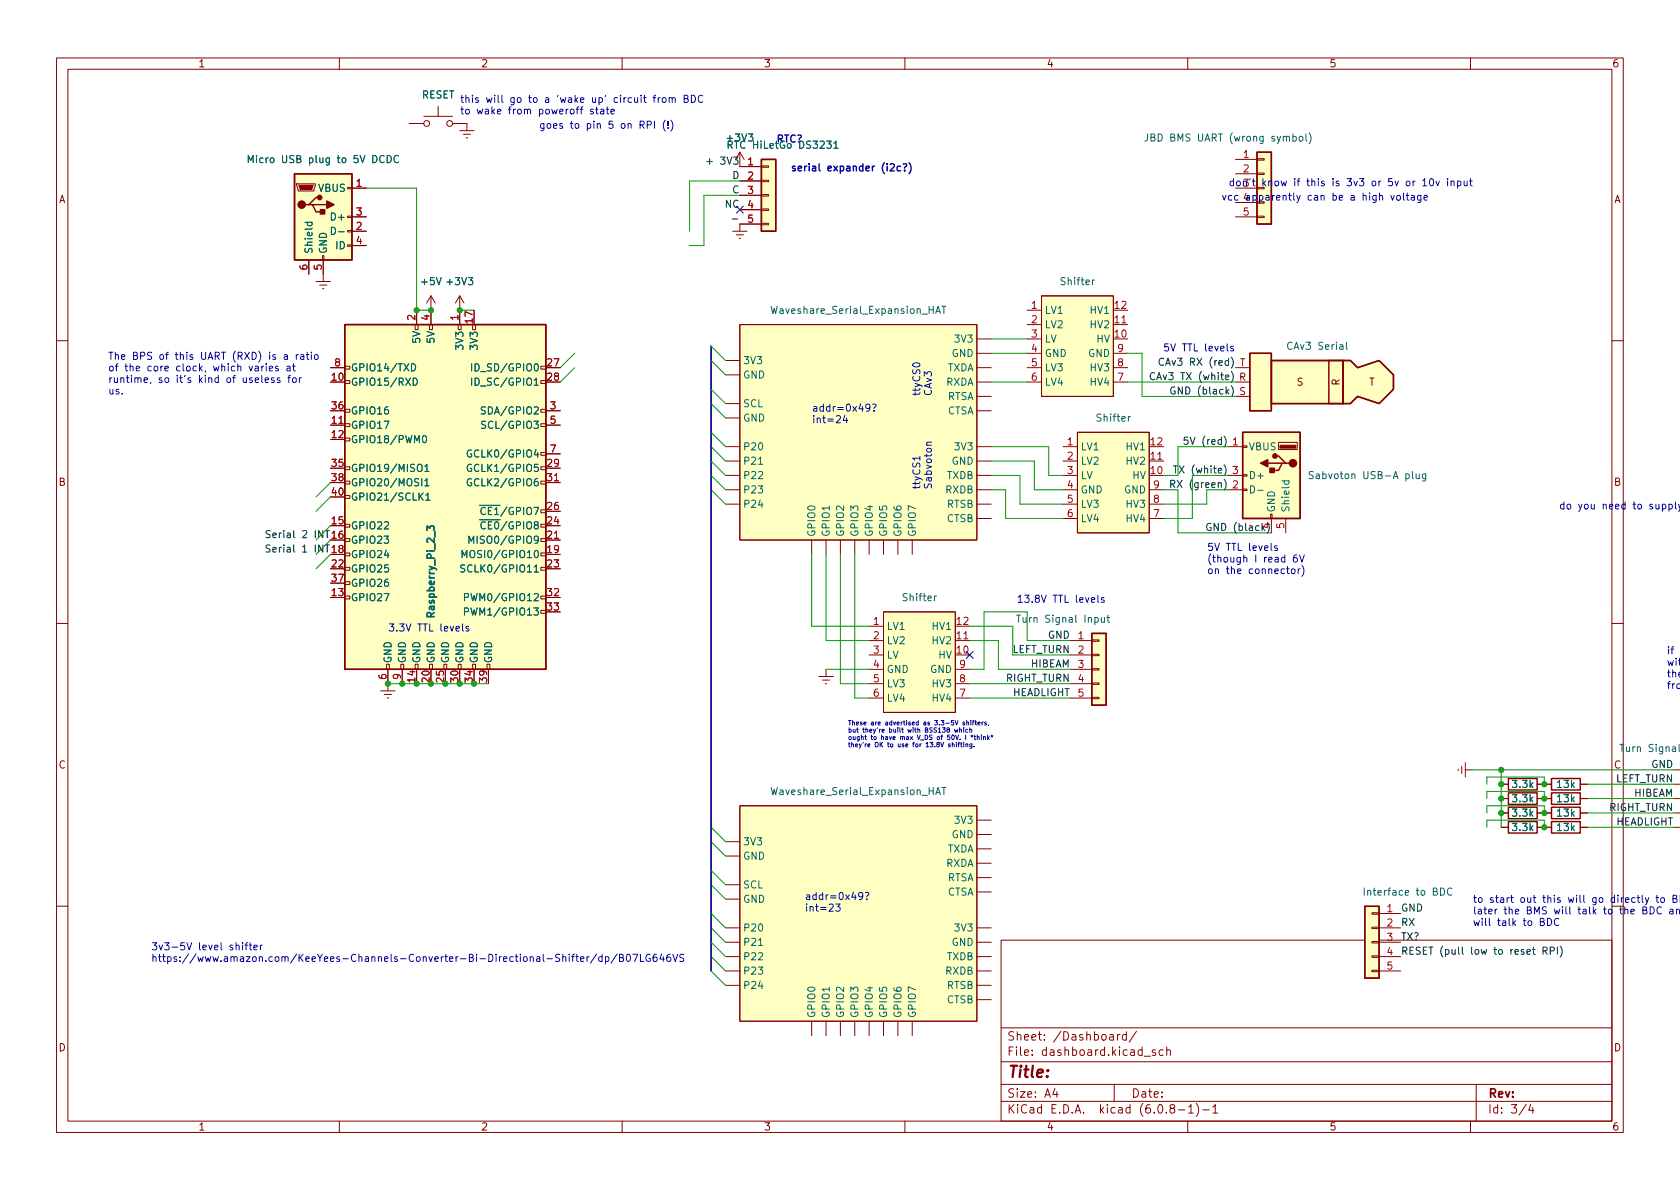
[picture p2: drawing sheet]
<svg xmlns="http://www.w3.org/2000/svg" width="297mm" height="210mm" viewBox="0 0 297 210" stroke-linecap="round" stroke-linejoin="round" font-family="sans-serif">
<defs><g id="words">
<text font-size="2.8" fill="#840000" x="178" y="190.6">Title:</text>
<g font-size="2.1" fill="#840000">
<text x="178" y="184">Sheet: /Dashboard/</text>
<text x="178" y="186.7">File: dashboard.kicad_sch</text>
<text x="178" y="196.9">KiCad E.D.A. kicad (6.0.8-1)-1</text>
<text x="178" y="194.1">Size: A4</text>
<text x="200" y="194.1">Date:</text>
<text x="263" y="194.1">Rev:</text>
<text x="263" y="196.9">Id: 3/4</text>
</g>
<g font-size="1.8" fill="#840000">
<text x="35" y="11.9">1</text>
<text x="85" y="11.9">2</text>
<text x="135" y="11.9">3</text>
<text x="185" y="11.9">4</text>
<text x="235" y="11.9">5</text>
<text x="285" y="11.9">6</text>
<text x="10.3" y="35.9">A</text>
<text x="285.3" y="35.9">A</text>
<text x="229.3" y="68.2">S</text>
<text x="236.9" y="68.2" transform="rotate(-90 236.9 68.2)">R</text>
<text x="242" y="68.2">T</text>
<text x="10.3" y="85.9">B</text>
<text x="285.3" y="85.9">B</text>
<text x="10.3" y="135.9">C</text>
<text x="285.3" y="135.9">C</text>
<text x="10.3" y="185.9">D</text>
<text x="285.3" y="185.9">D</text>
<text x="35" y="199.9">1</text>
<text x="85" y="199.9">2</text>
<text x="135" y="199.9">3</text>
<text x="185" y="199.9">4</text>
<text x="235" y="199.9">5</text>
<text x="285" y="199.9">6</text>
</g>
<g font-size="1.8" fill="#006464">
<text x="74.5" y="17.4">RESET</text>
<text x="45.4" y="28.8">Micro USB plug to 5V DCDC</text>
<text x="128.7" y="25">+3V3</text>
<text x="129.5" y="26.3">RTC HiLetGo DS3231</text>
<text x="137.2" y="25.2">RTC?</text>
<text x="203.7" y="25">JBD BMS UART (wrong symbol)</text>
<text x="56.3" y="33.9">VBUS</text>
<text x="58.9" y="39">D+</text>
<text x="59.3" y="41.5">D-</text>
<text x="55.2" y="45" transform="rotate(-90 55.2 45)">Shield</text>
<text x="57.8" y="45" transform="rotate(-90 57.8 45)">GND</text>
<text x="59.4" y="44.1">ID</text>
<text x="74.6" y="50.4">+5V</text>
<text x="79.2" y="50.4">+3V3</text>
<text x="187.7" y="50.4">Shifter</text>
<text x="136.9" y="55.5">Waveshare_Serial_Expansion_HAT</text>
<text x="184.7" y="55.5">LV1</text>
<text x="184.7" y="58">LV2</text>
<text x="192.9" y="58">HV2</text>
<text x="192.9" y="55.5">HV1</text>
<text x="62" y="65.7">GPIO14/TXD</text>
<text x="74.3" y="60.6" transform="rotate(-90 74.3 60.6)">5V</text>
<text x="76.8" y="60.6" transform="rotate(-90 76.8 60.6)">5V</text>
<text x="81.9" y="61.6" transform="rotate(-90 81.9 61.6)">3V3</text>
<text x="84.4" y="65.7">ID_SD/GPIO0</text>
<text x="84.5" y="61.6" transform="rotate(-90 84.5 61.6)">3V3</text>
<text x="131.3" y="64.4">3V3</text>
<text x="167.4" y="65.7">TXDA</text>
<text x="168.3" y="63.1">GND</text>
<text x="169.1" y="60.6">3V3</text>
<text x="184.7" y="60.6">LV</text>
<text x="184.7" y="63.1">GND</text>
<text x="184.7" y="65.7">LV3</text>
<text x="192.4" y="63.1">GND</text>
<text x="192.9" y="65.7">HV3</text>
<text x="193.9" y="60.6">HV</text>
<text x="228" y="61.8">CAv3 Serial</text>
<text x="62" y="68.2">GPIO15/RXD</text>
<text x="84.4" y="68.2">ID_SC/GPIO1</text>
<text x="131.3" y="66.9">GND</text>
<text x="167.2" y="68.2">RXDA</text>
<text x="167.4" y="70.7">RTSA</text>
<text x="184.7" y="68.2">LV4</text>
<text x="192.9" y="68.2">HV4</text>
<text x="62" y="75.8">GPIO17</text>
<text x="62" y="73.3">GPIO16</text>
<text x="85.9" y="73.3">SDA/GPIO2</text>
<text x="86.1" y="75.8">SCL/GPIO3</text>
<text x="131.3" y="74.5">GND</text>
<text x="131.3" y="72">SCL</text>
<text x="167.4" y="73.3">CTSA</text>
<text x="194" y="74.5">Shifter</text>
<text x="62" y="78.4">GPIO18/PWM0</text>
<text x="62" y="83.4">GPIO19/MISO1</text>
<text x="83.6" y="83.4">GCLK1/GPIO5</text>
<text x="83.6" y="80.9">GCLK0/GPIO4</text>
<text x="131.3" y="79.6">P20</text>
<text x="131.3" y="82.2">P21</text>
<text x="168.3" y="82.2">GND</text>
<text x="169.1" y="79.6">3V3</text>
<text x="191" y="79.6">LV1</text>
<text x="191" y="82.2">LV2</text>
<text x="199.3" y="82.2">HV2</text>
<text x="199.3" y="79.6">HV1</text>
<text x="220.7" y="79.6">VBUS</text>
<text x="62" y="86">GPIO20/MOSI1</text>
<text x="62" y="88.5">GPIO21/SCLK1</text>
<text x="83.6" y="86">GCLK2/GPIO6</text>
<text x="131.3" y="84.7">P22</text>
<text x="131.3" y="87.2">P23</text>
<text x="131.3" y="89.8">P24</text>
<text x="167.2" y="87.2">RXDB</text>
<text x="167.4" y="89.8">RTSB</text>
<text x="167.4" y="84.7">TXDB</text>
<text x="191" y="84.7">LV</text>
<text x="191" y="87.2">GND</text>
<text x="191" y="89.8">LV3</text>
<text x="198.8" y="87.2">GND</text>
<text x="199.3" y="89.8">HV3</text>
<text x="200.2" y="84.7">HV</text>
<text x="220.7" y="84.7">D+</text>
<text x="232.6" y="84.7">Sabvoton USB-A plug</text>
<text x="62" y="93.6">GPIO22</text>
<text x="84.8" y="93.6">~{CE0}/GPIO8</text>
<text x="84.8" y="91.1">~{CE1}/GPIO7</text>
<text x="144.1" y="95" transform="rotate(-90 144.1 95)">GPIO0</text>
<text x="146.7" y="95" transform="rotate(-90 146.7 95)">GPIO1</text>
<text x="149.2" y="95" transform="rotate(-90 149.2 95)">GPIO2</text>
<text x="151.8" y="95" transform="rotate(-90 151.8 95)">GPIO3</text>
<text x="154.3" y="95" transform="rotate(-90 154.3 95)">GPIO4</text>
<text x="156.8" y="95" transform="rotate(-90 156.8 95)">GPIO5</text>
<text x="159.4" y="95" transform="rotate(-90 159.4 95)">GPIO6</text>
<text x="161.9" y="95" transform="rotate(-90 161.9 95)">GPIO7</text>
<text x="167.4" y="92.3">CTSB</text>
<text x="191" y="92.3">LV4</text>
<text x="199.3" y="92.3">HV4</text>
<text x="225.4" y="90.7" transform="rotate(-90 225.4 90.7)">GND</text>
<text x="228" y="90.7" transform="rotate(-90 228 90.7)">Shield</text>
<text x="62" y="96.1">GPIO23</text>
<text x="62" y="98.7">GPIO24</text>
<text x="62" y="101.2">GPIO25</text>
<text x="82.8" y="101.2">SCLK0/GPIO11</text>
<text x="83.1" y="98.7">MOSI0/GPIO10</text>
<text x="84.1" y="96.1">MISO0/GPIO9</text>
<text x="62" y="106.3">GPIO27</text>
<text x="62" y="103.8">GPIO26</text>
<text x="83.3" y="106.3">PWM0/GPIO12</text>
<text x="159.8" y="106.3">Shifter</text>
<text x="76.8" y="108.7" transform="rotate(-90 76.8 108.7)">Raspberry_Pi_2_3</text>
<text x="83.3" y="108.8">PWM1/GPIO13</text>
<text x="156.7" y="111.4">LV1</text>
<text x="156.7" y="113.9">LV2</text>
<text x="165" y="113.9">HV2</text>
<text x="165" y="111.4">HV1</text>
<text x="180.7" y="110.1">Turn Signal Input</text>
<text x="69.2" y="117.3" transform="rotate(-90 69.2 117.3)">GND</text>
<text x="71.8" y="117.3" transform="rotate(-90 71.8 117.3)">GND</text>
<text x="74.3" y="117.3" transform="rotate(-90 74.3 117.3)">GND</text>
<text x="76.8" y="117.3" transform="rotate(-90 76.8 117.3)">GND</text>
<text x="79.4" y="117.3" transform="rotate(-90 79.4 117.3)">GND</text>
<text x="81.9" y="117.3" transform="rotate(-90 81.9 117.3)">GND</text>
<text x="84.5" y="117.3" transform="rotate(-90 84.5 117.3)">GND</text>
<text x="87" y="117.3" transform="rotate(-90 87 117.3)">GND</text>
<text x="156.7" y="116.5">LV</text>
<text x="156.7" y="119">GND</text>
<text x="164.5" y="119">GND</text>
<text x="165.9" y="116.5">HV</text>
<text x="156.7" y="121.5">LV3</text>
<text x="156.7" y="124.1">LV4</text>
<text x="165" y="124.1">HV4</text>
<text x="165" y="121.5">HV3</text>
<text x="287.4" y="133">Turn Signal In</text>
<text x="136.9" y="140.6">Waveshare_Serial_Expansion_HAT</text>
<text x="267.5" y="139.3">3.3k</text>
<text x="267.5" y="141.9">3.3k</text>
<text x="275.4" y="141.9">13k</text>
<text x="275.4" y="139.3">13k</text>
<text x="131.3" y="149.5">3V3</text>
<text x="168.3" y="148.2">GND</text>
<text x="169.1" y="145.7">3V3</text>
<text x="267.5" y="144.4">3.3k</text>
<text x="267.5" y="146.9">3.3k</text>
<text x="275.4" y="144.4">13k</text>
<text x="275.4" y="146.9">13k</text>
<text x="131.3" y="152">GND</text>
<text x="167.2" y="153.3">RXDA</text>
<text x="167.4" y="155.8">RTSA</text>
<text x="167.4" y="150.7">TXDA</text>
<text x="131.3" y="159.6">GND</text>
<text x="131.3" y="157.1">SCL</text>
<text x="167.4" y="158.4">CTSA</text>
<text x="242" y="158.4">Interface to BDC</text>
<text x="131.3" y="164.7">P20</text>
<text x="131.3" y="167.3">P21</text>
<text x="168.3" y="167.3">GND</text>
<text x="169.1" y="164.7">3V3</text>
<text x="131.3" y="169.8">P22</text>
<text x="131.3" y="172.3">P23</text>
<text x="167.2" y="172.3">RXDB</text>
<text x="167.4" y="169.8">TXDB</text>
<text x="131.3" y="174.9">P24</text>
<text x="167.4" y="177.4">CTSB</text>
<text x="167.4" y="174.9">RTSB</text>
<text x="144.1" y="180.1" transform="rotate(-90 144.1 180.1)">GPIO0</text>
<text x="146.7" y="180.1" transform="rotate(-90 146.7 180.1)">GPIO1</text>
<text x="149.2" y="180.1" transform="rotate(-90 149.2 180.1)">GPIO2</text>
<text x="151.8" y="180.1" transform="rotate(-90 151.8 180.1)">GPIO3</text>
<text x="154.3" y="180.1" transform="rotate(-90 154.3 180.1)">GPIO4</text>
<text x="156.8" y="180.1" transform="rotate(-90 156.8 180.1)">GPIO5</text>
<text x="159.4" y="180.1" transform="rotate(-90 159.4 180.1)">GPIO6</text>
<text x="161.9" y="180.1" transform="rotate(-90 161.9 180.1)">GPIO7</text>
</g>
<g font-size="1.8" fill="#0000c2">
<text x="81.3" y="18.2">this will go to a 'wake up' circuit from BDC</text>
<text x="81.3" y="20.2">to wake from poweroff state</text>
<text x="95.2" y="22.8">goes to pin 5 on RPI (!)</text>
<text x="139.7" y="30.3">serial expander (i2c?)</text>
<text x="215.9" y="35.5">vcc apparently can be a high voltage</text>
<text x="217.2" y="32.9">don't know if this is 3v3 or 5v or 10v input</text>
<text x="219.9" y="33">3</text>
<text x="219.9" y="35.6">4</text>
<text x="19" y="63.6">The BPS of this UART (RXD) is a ratio</text>
<text x="19" y="65.7">of the core clock, which varies at</text>
<text x="207.1" y="62.1">5V TTL levels</text>
<text x="19" y="67.7">runtime, so it's kind of useless for</text>
<text x="19" y="69.7">us.</text>
<text x="162.7" y="70.1" transform="rotate(-90 162.7 70.1)">ttyCS0</text>
<text x="164.8" y="70.1" transform="rotate(-90 164.8 70.1)">CAv3</text>
<text x="143.5" y="72.8">addr=0x49?</text>
<text x="143.5" y="74.8">int=24</text>
<text x="162.7" y="86.6" transform="rotate(-90 162.7 86.6)">ttyCS1</text>
<text x="164.8" y="86.6" transform="rotate(-90 164.8 86.6)">Sabvoton</text>
<text x="275.6" y="90.1">do you need to supply a volta</text>
<text x="213.4" y="97.4">5V TTL levels</text>
<text x="213.4" y="99.5">(though I read 6V</text>
<text x="213.4" y="101.5">on the connector)</text>
<text x="181.8" y="106.6">13.8V TTL levels</text>
<text x="68.6" y="111.7">3.3V TTL levels</text>
<text x="294.6" y="115.7">if you</text>
<text x="294.6" y="117.7">witho</text>
<text x="294.6" y="119.8">the r</text>
<text x="294.6" y="121.8">from</text>
<text x="142.2" y="159.1">addr=0x49?</text>
<text x="142.2" y="161.2">int=23</text>
<text x="260.3" y="159.6">to start out this will go directly to BMS</text>
<text x="260.3" y="161.7">later the BMS will talk to the BDC and RPi</text>
<text x="260.3" y="163.7">will talk to BDC</text>
<text x="26.7" y="168">3v3-5V level shifter</text>
<text x="26.7" y="170.1">https://www.amazon.com/KeeYees-Channels-Converter-Bi-Directional-Shifter/dp/B07LG646VS</text>
</g>
<g font-size="1.8" fill="#0f0f0f">
<text x="126.1" y="29.1">+ 3V3</text>
<text x="129.5" y="34.2">C</text>
<text x="129.5" y="31.6">D</text>
<text x="128.3" y="36.7">NC</text>
<text x="206.5" y="64.7">CAv3 RX (red) T</text>
<text x="205" y="67.2">CAv3 TX (white) R</text>
<text x="208.3" y="69.7">GND (black) S</text>
<text x="208.7" y="83.7">TX (white) 3</text>
<text x="210.6" y="78.6">5V (red) 1</text>
<text x="208.2" y="86.3">RX (green) 2</text>
<text x="48.8" y="95.1">Serial 2 INT 16</text>
<text x="214.7" y="93.9">GND (black)</text>
<text x="224.5" y="93.5" transform="rotate(-90 224.5 93.5)">4</text>
<text x="48.8" y="97.7">Serial 1 INT 18</text>
<text x="185.3" y="112.9">GND</text>
<text x="178.9" y="115.5">LEFT_TURN</text>
<text x="182.3" y="118">HIBEAM</text>
<text x="177.8" y="120.5">RIGHT_TURN</text>
<text x="178.9" y="123.1">HEADLIGHT</text>
<text x="292" y="135.8">GND</text>
<text x="284.5" y="143.4">RIGHT_TURN</text>
<text x="285.6" y="138.3">LEFT_TURN</text>
<text x="288.9" y="140.9">HIBEAM</text>
<text x="285.6" y="145.9">HEADLIGHT</text>
<text x="247.6" y="161.2">GND</text>
<text x="247.6" y="163.7">RX</text>
<text x="247.6" y="166.3">TX?</text>
<text x="247.6" y="168.8">RESET (pull low to reset RPI)</text>
</g>
<g font-size="1.8" fill="#a90000">
<text x="132.2" y="29.2">1</text>
<text x="219.9" y="27.9">1</text>
<text x="63" y="33">1</text>
<text x="132.2" y="31.7">2</text>
<text x="132.2" y="34.3">3</text>
<text x="219.9" y="30.5">2</text>
<text x="63" y="40.6">2</text>
<text x="63" y="38.1">3</text>
<text x="132.2" y="36.8">4</text>
<text x="132.2" y="39.4">5</text>
<text x="219.9" y="38.1">5</text>
<text x="54.4" y="47.7" transform="rotate(-90 54.4 47.7)">6</text>
<text x="56.9" y="47.7" transform="rotate(-90 56.9 47.7)">5</text>
<text x="63" y="43.2">4</text>
<text x="73.4" y="56.6" transform="rotate(-90 73.4 56.6)">2</text>
<text x="75.9" y="56.6" transform="rotate(-90 75.9 56.6)">4</text>
<text x="81" y="56.6" transform="rotate(-90 81 56.6)">1</text>
<text x="83.6" y="57.1" transform="rotate(-90 83.6 57.1)">17</text>
<text x="182.4" y="54.6">1</text>
<text x="182.4" y="57.1">2</text>
<text x="182.4" y="59.7">3</text>
<text x="197.1" y="59.7">10</text>
<text x="197.1" y="57.1">11</text>
<text x="197.1" y="54.6">12</text>
<text x="59.2" y="64.8">8</text>
<text x="96.8" y="64.8">27</text>
<text x="182.4" y="62.2">4</text>
<text x="182.4" y="64.8">5</text>
<text x="197.6" y="64.8">8</text>
<text x="197.6" y="62.2">9</text>
<text x="58.7" y="67.3">10</text>
<text x="96.8" y="67.3">28</text>
<text x="182.4" y="67.3">6</text>
<text x="197.6" y="67.3">7</text>
<text x="58.7" y="74.9">11</text>
<text x="58.7" y="77.5">12</text>
<text x="58.7" y="72.4">36</text>
<text x="97.3" y="72.4">3</text>
<text x="97.3" y="74.9">5</text>
<text x="58.7" y="82.5">35</text>
<text x="96.8" y="82.5">29</text>
<text x="97.3" y="80">7</text>
<text x="188.7" y="78.7">1</text>
<text x="188.7" y="81.3">2</text>
<text x="188.7" y="83.8">3</text>
<text x="203.5" y="83.8">10</text>
<text x="203.5" y="81.3">11</text>
<text x="203.5" y="78.7">12</text>
<text x="58.7" y="85.1">38</text>
<text x="58.7" y="87.6">40</text>
<text x="96.8" y="85.1">31</text>
<text x="188.7" y="86.4">4</text>
<text x="188.7" y="88.9">5</text>
<text x="204" y="88.9">8</text>
<text x="204" y="86.4">9</text>
<text x="58.7" y="92.7">15</text>
<text x="58.7" y="95.2">16</text>
<text x="96.8" y="95.2">21</text>
<text x="96.8" y="92.7">24</text>
<text x="96.8" y="90.2">26</text>
<text x="188.7" y="91.4">6</text>
<text x="204" y="91.4">7</text>
<text x="227.1" y="93.5" transform="rotate(-90 227.1 93.5)">5</text>
<text x="58.7" y="100.3">22</text>
<text x="58.7" y="97.8">18</text>
<text x="96.8" y="97.8">19</text>
<text x="96.8" y="100.3">23</text>
<text x="58.7" y="105.4">13</text>
<text x="58.7" y="102.9">37</text>
<text x="96.8" y="105.4">32</text>
<text x="96.8" y="107.9">33</text>
<text x="154.4" y="110.5">1</text>
<text x="154.4" y="113">2</text>
<text x="169.2" y="113">11</text>
<text x="169.2" y="110.5">12</text>
<text x="190.6" y="113">1</text>
<text x="154.4" y="115.6">3</text>
<text x="154.4" y="118.1">4</text>
<text x="169.2" y="115.6">10</text>
<text x="169.7" y="118.1">9</text>
<text x="190.6" y="115.6">2</text>
<text x="190.6" y="118.1">3</text>
<text x="68.3" y="120.1" transform="rotate(-90 68.3 120.1)">6</text>
<text x="70.9" y="120.1" transform="rotate(-90 70.9 120.1)">9</text>
<text x="73.4" y="120.6" transform="rotate(-90 73.4 120.6)">14</text>
<text x="75.9" y="120.6" transform="rotate(-90 75.9 120.6)">20</text>
<text x="78.5" y="120.6" transform="rotate(-90 78.5 120.6)">25</text>
<text x="81" y="120.6" transform="rotate(-90 81 120.6)">30</text>
<text x="83.6" y="120.6" transform="rotate(-90 83.6 120.6)">34</text>
<text x="86.1" y="120.6" transform="rotate(-90 86.1 120.6)">39</text>
<text x="154.4" y="120.6">5</text>
<text x="154.4" y="123.2">6</text>
<text x="169.7" y="123.2">7</text>
<text x="169.7" y="120.6">8</text>
<text x="190.6" y="120.6">4</text>
<text x="190.6" y="123.2">5</text>
<text x="245.3" y="161.3">1</text>
<text x="245.3" y="163.8">2</text>
<text x="245.3" y="166.4">3</text>
<text x="245.3" y="168.9">4</text>
<text x="245.3" y="171.4">5</text>
</g>
<g font-size="1.1" fill="#0000c2">
<text x="149.9" y="128.2">These are advertised as 3.3-5V shifters,</text>
<text x="149.9" y="129.5">but they're built with BSS138 which</text>
<text x="149.9" y="130.8">ought to have max V_DS of 50V. I *think*</text>
<text x="149.9" y="132.1">they're OK to use for 13.8V shifting.</text>
</g>
</g></defs>
<g fill="none" stroke="#840000" stroke-width=".18">
<path d="M10 10.2h277v190.1h-277zM12 12.2h273v186.1h-273zM60 10.2v2M77.5 18.8v1.8M110 10.2v2M160 10.2v2M210 10.2v2M260 10.2v2M52.5 32.5h3.3v.3l-.3 1h-2.8zM61.5 38.2h.7v.3h-.7zM61.5 33.1h.7v.3h-.7zM62.2 33.3h2.6"/>
<path d="M62.2 38.3h2.6M72.4 21.8h2.5M74.9 20.6h5.1M80 21.8h2.5v1.3M81.3 23.1h2.5M81.9 23.7h1.3M82.4 24.4h.3M130.8 26.9v2.6h3.8M130.8 32h3.8M130.8 34.5h3.8M130.8 37.1h3.8M130.8 26.9l-.8 1.3"/>
<path d="M130.8 26.9l.8 1.3M134.6 39.5h1.3v.2h-1.3zM134.6 37h1.3v.2h-1.3zM134.6 34.4h1.3v.3h-1.3zM134.6 31.9h1.3v.2h-1.3zM134.6 29.3h1.3v.3h-1.3zM134.6 39.6h-3.8v1.3M218.4 33.3h3.8M218.4 38.3h3.8M218.4 28.2h3.8M218.4 30.7h3.8M218.4 35.8h3.8"/>
<path d="M222.2 38.2h1.3v.3h-1.3zM222.2 30.6h1.3v.3h-1.3zM222.2 28.1h1.3v.2h-1.3zM54.6 46v2.5M55.9 49.8h2.5M56.5 50.4h1.3M57 45.2h.3v.8h-.3zM57 51h.3M57.1 46v3.8M61.5 43.3h.7v.3h-.7zM61.5 40.8h.7v.2h-.7zM62.2 40.9h2.6"/>
<path d="M62.2 43.4h2.6M73.4 57.4h.5v.9h-.5zM73.7 54.9v2.5M75.9 57.4h.6v.9h-.6zM76.2 52.3l-.8 1.3M76.2 52.3v5.1M76.2 52.3l.8 1.3M81 57.4h.5v.9h-.5zM81.3 52.3l-.8 1.3M81.3 52.3v5.1M81.3 52.3l.7 1.3M83.6 57.4h.5v.9h-.5z"/>
<path d="M129.5 40.9h2.6M130.2 41.5h1.2M130.7 42.2h.2M130.8 57.4h41.9v38.1h-41.9zM172.7 59.9h2.6M181.6 59.9h2.5M181.6 54.9h2.5M181.6 57.4h2.5M184.1 52.3h12.7v17.8h-12.7zM196.8 57.4h2.6M10 60.2h2M58.4 65h2.6"/>
<path d="M58.4 75.2h2.6M61 77.5h.8v.5h-.8zM61 74.9h.8v.5h-.8zM61 72.4h.8v.5h-.8zM61 67.3h.8v.5h-.8zM61 64.8h.8v.5h-.8zM95.6 74.9h.9v.5h-.9zM95.6 72.4h.9v.5h-.9zM95.6 67.3h.9v.5h-.9zM95.6 64.8h.9v.5h-.9zM96.5 72.6h2.6M96.5 75.2h2.6"/>
<path d="M128.3 63.7h2.5M128.3 79h2.5M128.3 73.9h2.5M128.3 66.3h2.5M128.3 71.4h2.5M172.7 79h2.6M172.7 72.6h2.6M172.7 62.5h2.6M172.7 70.1h2.6M172.7 67.6h2.6M172.7 65h2.6M181.6 62.5h2.5"/>
<path d="M181.6 67.6h2.5M181.6 65h2.5M188 79h2.5M190.5 76.4h12.7v17.8h-12.7zM196.8 62.5h2.6M196.8 67.6h2.6M196.8 65h2.6M217.2 79h2.5M218.4 70.1h2.6M218.4 67.6h2.6M218.4 65h2.6M219.7 78.9h.8v.2h-.8z"/>
<path d="M226.1 78.2h3.3v1.3h-3.3zM234.9 66.3h.1M285 60.2h2M61 97.8h.8v.5h-.8zM61 95.2h.8v.6h-.8zM61 92.7h.8v.5h-.8zM61 87.6h.8v.5h-.8zM61 85.1h.8v.5h-.8zM61 82.5h.8v.6h-.8zM95.6 97.8h.9v.5h-.9zM95.6 95.2h.9v.6h-.9zM95.6 85.1h.9v.5h-.9z"/>
<path d="M95.6 82.5h.9v.6h-.9zM95.6 80h.9v.5h-.9zM96.5 95.5h2.6M96.5 85.3h2.6M96.5 80.3h2.6M128.3 81.5h2.5M128.3 84.1h2.5M128.3 86.6h2.5M128.3 89.1h2.5M143.5 95.5v2.5M146 95.5v2.5M148.6 95.5v2.5"/>
<path d="M151.1 95.5v2.5M153.7 95.5v2.5M156.2 95.5v2.5M158.7 95.5v2.5M161.3 95.5v2.5M172.7 91.7h2.6M172.7 81.5h2.6M172.7 84.1h2.6M172.7 86.6h2.6M172.7 89.1h2.6M188 91.7h2.5M188 81.5h2.5"/>
<path d="M188 84.1h2.5M188 86.6h2.5M188 89.1h2.5M203.2 91.7h2.5M203.2 81.5h2.5M203.2 86.6h2.5M203.2 89.1h2.5M217.2 84.1h2.5M217.2 86.6h2.5M219.7 86.5h.8v.2h-.8zM219.7 83.9h.8v.3h-.8zM224.7 90.9h.2v.8h-.2z"/>
<path d="M224.8 91.7v2.5M227.3 91.7v2.5M10 110.2h2M61 105.4h.8v.5h-.8zM61 102.9h.8v.5h-.8zM61 100.3h.8v.5h-.8zM68.3 117.5h.5v.9h-.5zM68.6 118.4v3.8M70.9 117.5h.5v.9h-.5zM71.1 118.4v2.5M73.4 117.5h.5v.9h-.5zM75.9 117.5h.6v.9h-.6z"/>
<path d="M78.5 117.5h.5v.9h-.5zM81 117.5h.5v.9h-.5zM83.6 117.5h.5v.9h-.5zM86.1 117.5h.5v.9h-.5zM95.6 107.9h.9v.6h-.9zM95.6 105.4h.9v.5h-.9zM95.6 100.3h.9v.5h-.9zM144.8 119.6h2.5M146 118.4v1.2M153.7 110.7h2.5M153.7 113.3h2.5M153.7 115.8h2.5"/>
<path d="M153.7 118.4h2.5M156.2 108.2h12.7v17.8h-12.7zM168.9 113.3h2.5M168.9 118.4h2.5M189.2 113.3h3.8M189.2 115.8h3.8M189.2 118.4h3.8M193 118.2h1.3v.3h-1.3zM193 115.7h1.3v.2h-1.3zM193 113.2h1.3v.2h-1.3zM285 110.2h2M67.3 122.2h2.5"/>
<path d="M67.9 122.8h1.3M68.5 123.4h.2M145.4 120.3h1.3M145.9 120.9h.3M153.7 120.9h2.5M153.7 123.4h2.5M168.9 120.9h2.5M168.9 123.4h2.5M189.2 120.9h3.8M189.2 123.4h3.8M193 123.3h1.3v.3h-1.3zM193 120.8h1.3v.2h-1.3z"/>
<path d="M257.8 136v.3M258.4 135.5v1.3M259.1 136.1h1.2M259.1 134.9v2.5M265.4 138.7h1.3M271.8 138.7h2.5M279.4 138.7h1.3M295.9 136.1h1.2M295.9 138.7h1.2M128.3 148.8h2.5M128.3 159h2.5M128.3 151.4h2.5"/>
<path d="M128.3 156.5h2.5M130.8 142.5h41.9v38.1h-41.9zM172.7 145h2.6M172.7 157.7h2.6M172.7 147.6h2.6M172.7 155.2h2.6M172.7 152.6h2.6M172.7 150.1h2.6M265.4 141.2h1.3M265.4 143.8h1.3M265.4 146.3h1.3M271.8 141.2h2.5"/>
<path d="M271.8 143.8h2.5M271.8 146.3h2.5M279.4 141.2h1.3M279.4 143.8h1.3M279.4 146.3h1.3M295.9 141.2h1.2M295.9 143.8h1.2M295.9 146.3h1.2M10 160.2h2M128.3 164.1h2.5M128.3 166.6h2.5M128.3 169.2h2.5"/>
<path d="M128.3 171.7h2.5M128.3 174.2h2.5M172.7 164.1h2.6M172.7 176.8h2.6M172.7 166.6h2.6M172.7 169.2h2.6M172.7 171.7h2.6M172.7 174.2h2.6M177 166.3h108v32h-108zM242.6 171.6h1.2v.2h-1.2zM242.6 169h1.2v.3h-1.2zM242.6 166.5h1.2v.2h-1.2z"/>
<path d="M242.6 164h1.2v.2h-1.2zM242.6 161.4h1.2v.3h-1.2zM243.8 164.1h3.8M243.8 166.6h3.8M243.8 169.2h3.8M243.8 171.7h3.8M243.8 161.5h3.8M60 198.3v2M110 198.3v2M143.5 180.6v2.5M146 180.6v2.5M148.6 180.6v2.5"/>
<path d="M151.1 180.6v2.5M153.7 180.6v2.5M156.2 180.6v2.5M158.7 180.6v2.5M160 198.3v2M161.3 180.6v2.5M177 194.8h108M177 191.8h108M177 187.8h108M177 181.8h108M186.5 192.5l-.4 1h1M186.9 193v1"/>
<path d="M196.2 183h.6l.1 .9M196.9 183.3l-.5 .1a.29 .29 0 0 0-.3 .2 .29 .29 0 0 0 .3 .3h.5M197 191.8v3M197.6 182.9v1M198 182.9l-.3 .1-.1 .2M199.1 183l-.4-.1-.3 .3v.4l.2 .3h.5M199.1 182.4v1.5M200.9 182.4l-1.3 1.9M202.3 186.8h1.1M204.3 185.7l-.4-.1-.2 .2 .1 .3 .5 .1v.4h-.6M205.6 185.7l-.4-.1-.3 .3v.4l.2 .3h.5M206.3 185.8l.2-.2 .4 .1v.9"/>
<path d="M206.3 185.1v1.5M207.1 196l-.2-.3v-.2l.2-.2 .5 .1 .1 .2-.1 .2-.6 .2-.1 .3v.4l.2 .1h.5l.1-.3-.1-.4-.2-.1M208.4 196.3h1.1M210 198.3v2M210.1 195.8l.5-.5v1.5M210.1 196.8h.9M211.5 195.1a1.72 1.72 0 0 1 0 2.3M212.6 196.3h1.2M214.4 195.8l.5-.5v1.5M214.4 196.8h.9M260 198.3v2M261 191.8v6.5"/>
<path d="M269.9 195.3l-1.3 1.9M270.6 195.3l-.3 1h.9M271 195.8v1"/>
<circle cx="75.4" cy="21.8" r=".51"/>
<circle cx="79.5" cy="21.8" r=".51"/>
</g>
<g fill="#ffffc2" stroke="#ffffc2" stroke-width=".18">
<path d="M52.1 30.7h10.1v15.3h-10.1z"/>
<path d="M134.6 28.2h2.6v12.7h-2.6z"/>
<path d="M130.8 142.5h41.9v38.1h-41.9z"/>
<path d="M130.8 57.4h41.9v38.1h-41.9z"/>
<path d="M156.2 108.2h12.7v17.8h-12.7z"/>
<path d="M190.5 76.4h12.7v17.8h-12.7z"/>
<path d="M184.1 52.3h12.7v17.8h-12.7z"/>
<path d="M241.3 160.3h2.5v12.7h-2.5z"/>
<path d="M219.7 76.4h10.2v15.3h-10.2z"/>
<path d="M224.8 63.7h12.7v7.7h-12.7z"/>
<path d="M237.5 63.7h1.3l1.2 1.3 3.8-1.3 2.6 2.6v2.5l-2.6 2.6-3.8-1.3-1.2 1.3h-1.3z"/>
<path d="M221 62.5h3.8v10.1h-3.8z"/>
<path d="M61 57.4h35.5v61h-35.5z"/>
<path d="M222.2 26.9h2.6v12.7h-2.6z"/>
<path d="M193 112h2.6v12.7h-2.6z"/>
</g>
<g fill="none" stroke="#840000" stroke-width=".25">
<path d="M52.1 30.7h10.1v15.3h-10.1zM54.6 36.2h.6l.7 1.3h1.2M55.2 36.2h2.6M56.5 34.9h-.6l-1.3 1.3h-.6M134.6 28.2h2.6v12.7h-2.6zM222.2 26.9h2.6v12.7h-2.6zM61 57.4h35.5v61h-35.5zM219.7 76.4h10.2v15.3h-10.2zM221 62.5h3.8v10.1h-3.8zM224.8 63.7h12.7v7.7h-12.7zM234.9 63.7h2.6v7.7h-2.6zM237.5 63.7h1.3l1.2 1.3 3.8-1.3 2.6 2.6v2.5l-2.6 2.6-3.8-1.3-1.2 1.3h-1.3z"/>
<path d="M224.2 81.9h2.5M225.4 80.6h.7l1.2 1.3h.7M227.3 81.9h-.6l-.6 1.3h-1.3M193 112h2.6v12.7h-2.6zM266.7 137.7h5.1v2h-5.1zM274.3 137.7h5.1v2h-5.1zM266.7 140.2h5.1v2h-5.1zM266.7 142.7h5.1v2.1h-5.1zM266.7 145.3h5.1v2h-5.1zM274.3 140.2h5.1v2h-5.1zM274.3 142.7h5.1v2.1h-5.1zM274.3 145.3h5.1v2h-5.1z"/>
<path d="M241.3 160.3h2.5v12.7h-2.5z"/>
</g>
<g fill="#840000" stroke="#840000" stroke-width=".25">
<path d="M57.8 35.6l1.3 .6-1.3 .6z"/>
<path d="M56.6 37.1h.8v.7h-.8z"/>
<path d="M222.9 81.9l1.3-.6v1.2z"/>
<path d="M224.5 82.8h.8v.8h-.8z"/>
<circle cx="53.3" cy="36.2" r=".63"/>
<circle cx="56.5" cy="34.9" r=".38"/>
<circle cx="228.6" cy="81.9" r=".63"/>
<circle cx="225.4" cy="80.6" r=".38"/>
</g>
<g fill="#840000" stroke="#840000" stroke-width=".18">
<path d="M52.8 32.8h2.6l-.3 .7h-2z"/>
<path d="M226.3 78.7h2.8v.5h-2.8z"/>
</g>
<g fill="none" stroke="#006464" stroke-width=".18">
<path d="M43.9 28.8v-1.3l.4 .9 .5-.9v1.3M53.9 39.3h1.3M54.4 39.3l-.1 .4 .3 .2 .5-.1v-.5M68.5 27.5a.64 .64 0 0 1 .7 .6 .64 .64 0 0 1-.7 .7zM70.5 27.6a.6 .6 0 0 0-.9 .4 .6 .6 0 0 0 .6 .8l.3-.2M128.8 25.6h.6l.1-.2-.1-.3-.6-.1v1.2M147.4 25.3l.4-.3v1.2M147.4 26.2h.8M202.9 23.7v.9a.41 .41 0 0 1-.5 .4M229.7 24.2l.2-.1 .4 .1 .1 .5-.2 .2-.3 .1-.2-.2zM230.9 23.7v1.1l.2 .2M231.4 23.5a1.46 1.46 0 0 1 0 1.9"/>
<path d="M58.6 40.2a.64 .64 0 0 1 .7 .6 .64 .64 0 0 1-.7 .7zM165.4 55.4l.5-1.2 .4 1.2M165.6 55.1h.6M166.5 54.2h.7M166.9 54.2v1.2M193.5 49.5l-.3 .2M72.8 64.3a.64 .64 0 0 1 .7 .7 .64 .64 0 0 1-.7 .6zM73.1 66.9a.64 .64 0 0 1 .7 .6 .64 .64 0 0 1-.7 .6zM74.9 77.1l.1-.1a.68 .68 0 0 1 .4 .7 .68 .68 0 0 1-.4 .6 .84 .84 0 0 1-.1-1.2zM83.3 79.6a.59 .59 0 0 0-.7 .6 .59 .59 0 0 0 .7 .6l.1-.5h-.2M83.4 64.3v1.3M83.4 66.9v1.2"/>
<path d="M85.8 72l-.5-.1-.2 .3 .1 .3 .6 .2v.4l-.2 .1h-.5M85.9 74.5h-.5l-.2 .1v.4l.6 .2 .1 .3-.3 .3-.5-.1M199.9 73.6l-.4 .3M238.1 60.5v1.1l.1 .2M74.3 87.7l.5 .8M74.8 87.2l-.7 .7M75.1 82.5l.4-.4v1.3M75.1 85l.4-.4v1.3M75.1 83.4h.7M75.1 85.9h.7M75.3 87.5l.4-.3v1.3M75.3 88.5h.7"/>
<path d="M81.7 98.6v-1.3l.4 .9 .4-.9v1.3M82.2 99.9h-.5l-.2 .1v.4l.6 .2 .1 .3-.3 .3-.4-.1M82.9 96.1v-1.3l.4 .9 .5-.9v1.3M83.3 82.2a.59 .59 0 0 0-.7 .5 .59 .59 0 0 0 .7 .6l.1-.5h-.2M83.3 84.7a.59 .59 0 0 0-.7 .6 .59 .59 0 0 0 .7 .6l.1-.5h-.2M134.1 82.1h.7M221.1 85.9a.64 .64 0 0 1 .7 .6 .64 .64 0 0 1-.7 .7zM222.4 86.7h.9M226.6 85h1.3M227.1 85v.4l.2 .2 .5-.1v-.5M232.2 83.4h-.5l-.2 .1v.4l.6 .2 .1 .3-.3 .2h-.4M250.4 83.8l.1 .8h.3l.1-.1"/>
<path d="M250.9 83.8v.8M252.1 83.8v1l-.3 .3-.3-.1M252.1 83.9l-.4-.1-.2 .2 .1 .6h.5M82.1 105.6h.6l.1-.2v-.3l-.7-.1v1.2M82.1 108.2l.6-.1 .1-.2v-.3l-.7-.1v1.3M165.6 105.4l-.4 .2M179.7 108.8h.8M194.7 109.2l.1 .8h.3l.2-.1M195.3 109.2v.8M195.7 109.2h.5M195.9 108.8v1.1l.3 .1M166.5 139.3h.7"/>
<path d="M166.9 139.3v1.2M286.4 131.6h.7M165.4 140.5l.5-1.2 .4 1.2M165.6 140.2h.6M241.2 157v1.3M256.7 157.2a.6 .6 0 0 0-.8 .4 .6 .6 0 0 0 .5 .7l.3-.1M134.1 167.2h.7"/>
</g>
<g fill="none" stroke="#0f0f0f" stroke-width=".18">
<path d="M125 28.6h1M125.5 28.1v.9M129.5 38.7h.9M204.2 66a.6 .6 0 0 0-.9 .4 .6 .6 0 0 0 .6 .7l.3-.1M205.7 63.5a.6 .6 0 0 0-.8 .4 .6 .6 0 0 0 .6 .7l.2-.1M207.7 68.5a.59 .59 0 0 0-.7 .6 .59 .59 0 0 0 .7 .5l.1-.5h-.3M210 77.3h-.6v.6l.1-.1 .5 .1 .1 .1-.1 .5-.2 .1-.4-.1M47.8 96.4h-.5l-.2 .1v.3l.5 .3 .2 .3-.3 .2h-.5M47.8 93.9l-.5-.1-.2 .1v.4l.5 .2 .2 .3-.3 .3-.5-.1M48.2 97.2l.6-.1v-.3h-.4l-.2 .2 .1 .6h.5M48.2 94.7l.6-.2v-.2l-.4-.1-.2 .2 .1 .6h.5M207 85.6l.6-.1 .1-.1v-.4l-.7-.1v1.3"/>
<path d="M207.3 85.6l.4 .6M207.5 82.4h.7M207.8 82.4v1.3M214.1 92.6a.59 .59 0 0 0-.8 .6 .59 .59 0 0 0 .8 .6v-.5h-.2M272.8 168.1h.6l.2-.2-.1-.3-.7-.1v1.2M273.1 168.1l.5 .6M274.1 168.1h.6l.1-.2v-.3l-.7-.1v1.2M275.4 167.5v1.2M275.8 167.3a1.46 1.46 0 0 1 0 1.9"/>
</g>
<g fill="none" stroke="#0000c2" stroke-width=".18">
<path d="M104.9 19.4l-.3-.1-.2 .2 .1 .2 .4 .1v.3h-.5M105.3 19.3h.5M105.5 18.9v1.1l.3 .2M106.2 19.4h.5l.1 .8M106.8 19.6l-.5 .1-.1 .2 .1 .3 .5-.1M107.2 19.3h.5M107.4 18.9v1.1l.3 .2M108 19.7l.6-.1v-.2l-.4-.1-.2 .2 .1 .6h.5M115.5 17.3h.4M115.9 16.8l-.3 .2v1.1M116.4 17.3v.8M116.7 17.3l-.3 .2"/>
<path d="M117.2 17.3h.3l.3 .2v.4l-.3 .2h-.3l-.1-.2zM118.3 17.4l.2-.1h.3l.1 .8M118.3 17.3v.8M118.9 17.4l.1-.1h.3l.1 .8M121 17.4h.5l.1-.2v-.2l-.6-.2v1.3h.5l.1-.1 .1-.3-.3-.3M122.2 16.8a.64 .64 0 0 1 .8 .7 .64 .64 0 0 1-.8 .6zM124.2 17a.6 .6 0 0 0-.8 .4 .6 .6 0 0 0 .6 .7l.2-.1M114.4 22.1l.6-.1 .2-.1-.1-.4-.7-.1v1.3M115.7 21.4v1.3M117.6 21.2a1.46 1.46 0 0 0 0 2M118.1 22.6v.1M118.1 21.4v.8"/>
<path d="M118.6 21.2a1.46 1.46 0 0 1 0 2M245.9 34.6l.3 .8 .3-.8M247.1 34.6h.3l.2 .2v.4l-.2 .2-.3-.1-.2-.1zM248.1 34.1v1.1l.2 .2M248.6 34.6h.5M248.8 34.1v1.1l.3 .2M249.5 34.6h.5l.1 .8M250.1 34.9h-.4l-.2 .2 .2 .3 .4-.1M250.2 32l-.4 .3M251.2 34.6v1l-.2 .2h-.3M251.2 34.6h-.3l-.3 .2 .2 .5h.4M251.5 32l.4-.4v1.3"/>
<path d="M251.5 32.9h.8M251.8 35l.6-.1-.1-.3h-.3l-.2 .1v.6h.5M252.9 31.7l.1-.1a.68 .68 0 0 1 .5 .6 .68 .68 0 0 1-.5 .7l-.1-.2-.2-.3zM253.9 32l.3 .9 .3-.9M256 31.6v.1M256 32v.9M256.6 32.1l.1-.1 .3 .1 .1 .8M256.6 32v.9M257.7 32.1l.4-.1 .2 .3-.1 .5h-.5M257.7 32v1.3M258.9 32v.8l.3 .1 .2-.2M259.4 32v.9"/>
<path d="M259.8 32h.5M260 31.6v1.1l.3 .2M45.1 64.8h.5l.1 .8M45.7 65.1h-.4l-.2 .2 .2 .3 .4-.1M46.3 66.4v1.1l.2 .1M46.3 64.8v.8M46.6 64.8l-.3 .2M46.9 67.2l.6-.1-.1-.2-.3-.1-.2 .2v.6h.5M47.1 64.8v.8M47.6 65.2l.6-.1v-.3h-.4l-.2 .1 .1 .6h.5M48.5 66.9l-.3-.1-.2 .2v.2l.5 .1v.3h-.5M49.2 64.8h-.3l-.2 .1 .1 .2 .4 .1v.3h-.5"/>
<path d="M49.5 66.9l-.3-.1-.2 .2 .1 .2 .4 .1v.3h-.5M50.3 62.8h.5v.8M50.8 64.8h.4l.1 .8M50.8 63l-.4 .1-.2 .2 .2 .3 .4-.1M50.9 66.8h.5M51.3 65.1h-.4l-.2 .2 .2 .3 .4-.1M51.4 66.4l-.3 .2v1M51.7 64.8h.5M51.8 66.9l.3-.1 .3 .2v.4l-.3 .2h-.3l-.1-.2zM51.9 64.3v1.1l.3 .2M52.4 62.7v.9M52.8 62.7l-.4 .2"/>
<path d="M52.9 66.8v.8M53.2 62.8h.5v.8M53.3 66.8l-.4 .2M53.7 63l-.4 .1-.2 .2 .2 .3 .4-.1M54.1 62.7h.5M54.3 62.3v1.1l.3 .2M55 62.3v.1M55 62.7v.9M55.7 62.8l.3-.1 .3 .2v.4l-.3 .3-.3-.1-.1-.2zM149.4 73.4l-.3 .9h.8M149.7 73.9v.9M153.8 72l-.2 .2h-.3l-.2-.2 .1-.5h.4l.1 .1a.84 .84 0 0 1-.3 1.1h-.2"/>
<path d="M154.3 71.5h.4l.2 .1-.4 .6M154.5 72.6v.1M161.4 64.3a.75 .75 0 0 1 1.2 .3 .72 .72 0 0 1-1.2-.1zM164.7 78.2h-.8l-.1 .3 .2 .2M206.6 60.8h-.6l-.1 .6 .2-.1h.4l.1 .2v.4l-.2 .2-.5-.2M162.6 81h-1.2l.3 .4M162.6 80.7v.7M224.7 96.1v1.1l.2 .1M225.8 96.6l-.3-.1-.1 .2v.2l.4 .1v.3h-.4M229.3 98.1l-.4 .1a.86 .86 0 0 0 0 1.2l.4-.1 .1-.5-.2-.2h-.3l-.2 .2M229.8 98.1l.4 1.3 .4-1.3M230.2 100a1.46 1.46 0 0 1 0 1.9"/>
<path d="M81.8 110.3v1.1l.2 .2M82.9 110.8h-.3l-.2 .1v.2l.5 .1v.3h-.5M180 105.6l.4-.4v1.3M180 106.5h.7M181.2 105.2h.8l-.5 .5 .4 .2v.5l-.2 .1-.5-.1M227.5 100.6h.5M227.6 100.2v1.1l.4 .1M228.4 100.7l.3-.1 .3 .2v.4l-.3 .2h-.3l-.1-.2zM229.5 100.6v.8M229.9 100.6l-.4 .2M167.6 129l-.2-.1 .2-.2 .2 .1v.2a.32 .32 0 0 0-.3 .1 .32 .32 0 0 0 0 .4l.3-.1 .1-.2-.2-.2M168 131.6l-.3 .1 .3 .1v.2h-.3"/>
<path d="M168.4 131.6h.3v.5M168.4 131.3v.8M168.8 129l.1 .5 .2-.4 .1 .4 .2-.5M169.1 131.5v.6M169.4 131.5h.3M169.7 129h.3v.5M169.7 131.3l-.2 .1v.7M169.7 128.7v.8M169.8 131.5h.3M169.9 131.3v.7l.2 .1M170.4 128.7v.1M170.4 129v.5"/>
<path d="M170.4 131.5v.6M170.5 127.7l-.3 .1 .3 .2v.2h-.3M170.7 130v.8M170.8 131.6h.3v.5M170.8 131.5v.6M170.9 127.7h.3l.1 .5M170.9 127.4v.8M171.1 129h-.2l-.2 .1 .1 .4h.3M171.5 129h.3v.5M171.5 128.7v.8M171.7 127.4v.1M171.7 130.1h.3"/>
<path d="M171.7 127.7v.5M171.7 130.3l.1-.1 .2 .1M171.8 131.5v.7l-.1 .1h-.2M171.8 131.6l-.2-.1-.1 .2v.3h.3M171.8 130v.2M171.9 127.7h.3M172.2 127.4l-.2 .1v.7M172.2 132v.1M172.2 130.2h.3M172.3 130v.7l.2 .1M172.4 127.7h.3M172.5 127.4v.7l.2 .1"/>
<path d="M172.8 130.3h.3v.5M172.8 130v.8M172.9 127.9h.4v-.2l-.4 .1v.4h.4M173.5 130v.1M173.5 130.2v.6M173.6 127.7v.5M173.9 127.7l-.3 .1M173.9 130.3h.3v.5M173.9 130.2v.6M174.4 127.7l-.3 .1 .3 .2v.2h-.3M174.6 130v.8M174.7 130.5l.2 .3"/>
<path d="M174.8 128.2l-.1 .1M174.9 130.2l-.3 .4M175.2 130.1h.4M175.3 130.3l.1-.1 .1 .1M175.4 130v.2M147.8 159.9h.7l-.4 .4 .4 .2v.5l-.2 .1-.5-.1M152.5 158.4l-.2 .2-.4-.1-.1-.1 .1-.5 .4-.1 .2 .1a.84 .84 0 0 1-.3 1.2h-.3M153 157.9l.4-.1 .2 .2-.3 .6M153.3 159v.1M290.4 158.3v1.1l.1 .2M290.9 158.7l.3 .9M291.5 158.7l-.4 1.2-.2 .1"/>
<path d="M292.8 158.7h.5M293 158.3v1.1l.3 .2M293.7 158.9l.2-.2 .3 .2 .1 .4-.1 .2-.3 .1-.2-.1zM295.8 158.9h.5l.2-.2-.1-.3-.6-.1v1.3h.5l.2-.1v-.3l-.3-.3M297.1 158.3v1.3M42.9 166.7v.1M42.9 167.1v.9M43.3 167.1h.5M43.8 166.7l-.3 .2v1.1M44 167.1h.5M44.2 166.7v1.1l.3 .2M44.9 167.6l.6-.2-.1-.2-.3-.1-.2 .2v.6h.5"/>
<path d="M46 167.1v.9M46.4 167.1l-.4 .3M101.8 169.2h.5M102 168.7v1.1l.3 .2M102.6 169.6l.6-.1v-.3h-.4l-.2 .2 .1 .6h.5M103.8 169.2v.8M104.2 169.2l-.4 .2M105.5 168.7l-1.1 1.6M106.5 169.2h-.4l-.3 .2 .2 .6h.5M106.5 168.7v1.3M107.1 169.2h.3l.3 .2-.2 .6h-.4M107.1 169.2v1.2"/>
<path d="M109.1 168.7l-1.1 1.6M109.5 169.4l.6-.1 .1-.2-.1-.2-.6-.2v1.3h.5l.2-.1 .1-.3-.3-.2M110.9 168.9l.2-.2a.68 .68 0 0 1 .4 .7 .68 .68 0 0 1-.4 .6l-.2-.1-.2-.4zM111.9 168.7h.8l-.5 1.3M113.2 168.7v1.3h.6M114.9 168.8a.59 .59 0 0 0-.7 .6 .59 .59 0 0 0 .7 .6l.1-.5h-.3M116.1 168.7l-.4 .1a.85 .85 0 0 0 0 1.2l.4-.1 .1-.4-.3-.3h-.2l-.2 .3M117 168.7l-.3 .9h.8M117.3 169.2v.8M118.5 168.7l-.4 .1a.85 .85 0 0 0 0 1.2l.4-.1 .1-.4-.2-.3h-.3l-.2 .3M119 168.7l.4 1.3 .4-1.3M120.9 168.8l-.5-.1-.2 .3 .1 .3 .5 .2v.4l-.1 .1h-.5"/>
<path d="M272.3 163l.6-.1 .1-.1-.1-.3-.6-.1v1.3h.5l.2-.2 .1-.3-.3-.2M273.6 162.4a.64 .64 0 0 1 .7 .6 .64 .64 0 0 1-.7 .7zM275.6 162.5a.6 .6 0 0 0-.8 .4 .6 .6 0 0 0 .6 .8l.2-.2M293.7 160.5a.6 .6 0 0 0-.8 .4 .6 .6 0 0 0 .6 .7l.2-.1M295.3 160.8h.4l.1 .8M295.8 161.1h-.4l-.2 .2 .2 .3h.4M296.4 160.9l.2-.1h.3l.1 .8M296.4 160.8v.8"/>
</g>
<path d="M159.2 29.4h-.3l-.3 .2 .1 .6h.5M159.7 29h.4l.2 .1-.4 .6M159.9 30.1v.1M160.7 28.8a1.46 1.46 0 0 1 0 1.9" fill="none" stroke="#0000c2" stroke-width=".25"/>
<path d="M125.7 61.2v110.5" fill="none" stroke="#000084" stroke-width=".3"/>
<g fill="none" stroke="#009600" stroke-width=".18">
<path d="M64.8 33.3h8.9v21.6h2.5M130.8 34.5h-6.3v8.9h-2.6M130.8 32h-8.9v8.9M81.3 54.9h2.5M175.3 59.9h6.3M101.6 65l-2.5 2.6M101.6 62.5l-2.5 2.5M125.7 76.4l2.6 2.6M125.7 79l2.6 2.5M125.7 68.8l2.6 2.6M125.7 71.4l2.6 2.5M125.7 63.7l2.6 2.6"/>
<path d="M125.7 61.2l2.6 2.5M175.3 67.6h6.3M175.3 79h10.1v5.1h2.6M175.3 62.5h6.3M199.4 67.6h19M199.4 62.5h2.5v7.6h16.5M217.2 79h-8.9v5.1h-2.6M58.4 95.5l-2.5 2.5M58.4 98l-2.5 2.6M58.4 93l-2.5 2.5M58.4 87.9l-2.5 2.5M58.4 85.3l-2.5 2.6"/>
<path d="M125.7 84.1l2.6 2.5M125.7 81.5l2.6 2.6M125.7 86.6l2.6 2.5M143.5 98v12.7h10.2M146 98v15.3h7.7M148.6 98v22.9h5.1M151.1 98v25.4h2.6M175.3 86.6h2.5v5.1h10.2M175.3 81.5h7.6v5.1h5.1M175.3 84.1h5v5h7.7M205.7 86.6h2.6v7.6h16.5M217.2 86.6h-3.8v2.5h-7.7"/>
<path d="M217.2 84.1h-6.4v7.6h-5.1M146 118.4h7.7M171.4 110.7h7.7v5.1h10.1M171.4 113.3h5.1v5.1h12.7M189.2 113.3h-7.6v-5.1h-7.6v10.2h-2.6M68.6 120.9h17.8M171.4 120.9h17.8M171.4 123.4h17.8M260.3 136.1h35.6M262.9 138.7v-1.3h10.1v1.3M265.4 136.1v10.2M280.7 138.7h15.2"/>
<path d="M125.7 156.5l2.6 2.5M125.7 153.9l2.6 2.6M125.7 148.8l2.6 2.6M125.7 146.3l2.6 2.5M262.9 141.2v-1.3h10.1v1.3M262.9 143.8v-1.3h10.1v1.3M262.9 146.3v-1.3h10.1v1.3M280.7 141.2h15.2M280.7 146.3h15.2M280.7 143.8h15.2M125.7 164.1l2.6 2.5M125.7 166.6l2.6 2.6"/>
<path d="M125.7 171.7l2.6 2.5M125.7 169.2l2.6 2.5M125.7 161.5l2.6 2.6"/>
</g>
<path d="M130.2 36.5l1.2 1.2M131.4 36.5l-1.2 1.2M170.8 115.2l1.3 1.2M172.1 115.2l-1.3 1.2" fill="none" stroke="#000084" stroke-width=".18"/>
<g fill="#009600" stroke="#009600" stroke-width=".18">
<circle cx="265.4" cy="138.7" r=".46"/>
<circle cx="265.4" cy="136.1" r=".46"/>
<circle cx="68.6" cy="120.9" r=".46"/>
<circle cx="73.7" cy="120.9" r=".46"/>
<circle cx="71.1" cy="120.9" r=".46"/>
<circle cx="73.7" cy="54.9" r=".46"/>
<circle cx="81.3" cy="120.9" r=".46"/>
<circle cx="78.7" cy="120.9" r=".46"/>
<circle cx="76.2" cy="54.9" r=".46"/>
<circle cx="76.2" cy="120.9" r=".46"/>
<circle cx="83.8" cy="120.9" r=".46"/>
<circle cx="273" cy="138.7" r=".46"/>
<circle cx="273" cy="141.2" r=".46"/>
<circle cx="273" cy="143.8" r=".46"/>
<circle cx="273" cy="146.3" r=".46"/>
<circle cx="265.4" cy="143.8" r=".46"/>
<circle cx="265.4" cy="141.2" r=".46"/>
<circle cx="81.3" cy="54.9" r=".46"/>
</g>
<use href="#words"/>
</svg>
